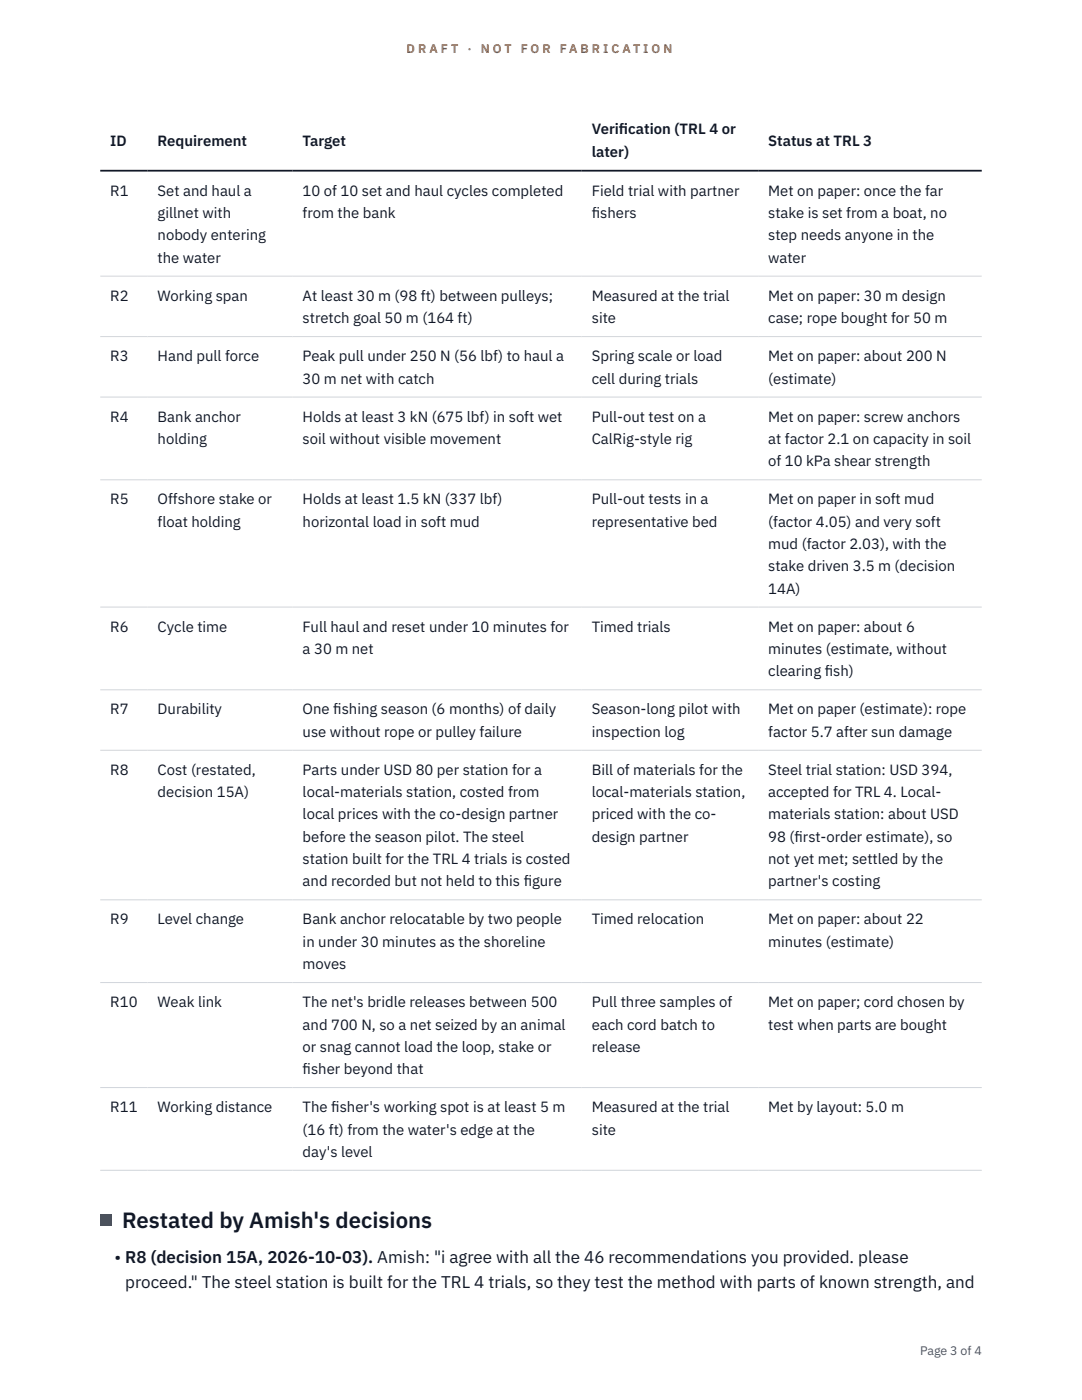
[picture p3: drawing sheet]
<svg xmlns="http://www.w3.org/2000/svg" width="216mm" height="279mm" viewBox="0 0 216 279" stroke-linecap="round" stroke-linejoin="round" font-family="sans-serif">
<defs><g id="words">
<text font-size="4.4" fill="#111827" x="24.4" y="245.1">Restated by Amish's decisions</text>
<g font-size="3.4" fill="#111827">
<text x="22.9" y="252">• R8 (decision 15A, 2026-10-03). Amish: &quot;i agree with all the 46 recommendations you provided. please</text>
<text x="25" y="257.1">proceed.&quot; The steel station is built for the TRL 4 trials, so they test the method with parts of known strength, and</text>
</g>
<g font-size="3" fill="#111827">
<text x="22" y="29.1">ID</text>
<text x="31.5" y="29.1">Requirement</text>
<text x="60.4" y="29.1">Target</text>
<text x="118.1" y="26.8">Verif</text>
<text x="123.5" y="26.8">ication (TRL 4 or</text>
<text x="153.3" y="29.1">Status at TRL 3</text>
<text x="118.1" y="31.3">later)</text>
<text x="22" y="39.1">R1</text>
<text x="31.5" y="39.1">Set and haul a</text>
<text x="60.4" y="39.1">10 of 10 set and haul cycles completed</text>
<text x="118.1" y="39.1">Field trial with partner</text>
<text x="153.3" y="39.1">Met on paper: once the far</text>
<text x="31.5" y="43.5">gillnet with</text>
<text x="31.5" y="48">nobody entering</text>
<text x="60.4" y="43.5">from the bank</text>
<text x="118.1" y="43.5">f</text>
<text x="118.1" y="43.5">ishers</text>
<text x="153.3" y="43.5">stake is set from a boat, no</text>
<text x="153.3" y="48">step needs anyone in the</text>
<text x="31.5" y="52.4">the water</text>
<text x="153.3" y="52.4">water</text>
<text x="22" y="60">R2</text>
<text x="31.5" y="60">Working span</text>
<text x="60.4" y="60">At least 30 m (98 ft) between pulleys;</text>
<text x="60.4" y="64.5">stretch goal 50 m (164 ft)</text>
<text x="118.1" y="60">Measured at the trial</text>
<text x="118.1" y="64.5">site</text>
<text x="153.3" y="60">Met on paper: 30 m design</text>
<text x="153.3" y="64.5">case; rope bought for 50 m</text>
<text x="22" y="72.1">R3</text>
<text x="31.5" y="72.1">Hand pull force</text>
<text x="60.4" y="72.1">Peak pull under 250 N (56 lbf) to haul a</text>
<text x="60.4" y="76.5">30 m net with catch</text>
<text x="118.1" y="72.1">Spring scale or load</text>
<text x="118.1" y="76.5">cell during trials</text>
<text x="153.3" y="72.1">Met on paper: about 200 N</text>
<text x="153.3" y="76.5">(estimate)</text>
<text x="22" y="84.2">R4</text>
<text x="31.5" y="84.2">Bank anchor</text>
<text x="31.5" y="88.6">holding</text>
<text x="60.4" y="84.2">Holds at least 3 kN (675 lbf) in soft wet</text>
<text x="60.4" y="88.6">soil without visible movement</text>
<text x="118.1" y="84.2">Pull-out test on a</text>
<text x="118.1" y="88.6">CalRig-style rig</text>
<text x="153.3" y="84.2">Met on paper: screw anchors</text>
<text x="153.3" y="88.6">at factor 2.1 on capacity in soil</text>
<text x="153.3" y="93.1">of 10 kPa shear strength</text>
<text x="22" y="100.7">R5</text>
<text x="31.5" y="100.7">Offshore stake or</text>
<text x="60.4" y="100.7">Holds at least 1.5 kN (337 lbf)</text>
<text x="118.1" y="100.7">Pull-out tests in a</text>
<text x="153.3" y="100.7">Met on paper in soft mud</text>
<text x="31.5" y="105.1">float holding</text>
<text x="60.4" y="105.1">horizontal load in soft mud</text>
<text x="118.1" y="105.1">representative bed</text>
<text x="153.3" y="105.1">(factor 4.05) and very soft</text>
<text x="153.3" y="109.6">mud (factor 2.03), with the</text>
<text x="153.3" y="114">stake driven 3.5 m (decision</text>
<text x="153.3" y="118.5">14A)</text>
<text x="22" y="126.1">R6</text>
<text x="31.5" y="126.1">Cycle time</text>
<text x="60.4" y="126.1">Full haul and reset under 10 minutes for</text>
<text x="60.4" y="130.5">a 30 m net</text>
<text x="118.1" y="126.1">Timed trials</text>
<text x="153.3" y="126.1">Met on paper: about 6</text>
<text x="153.3" y="130.5">minutes (estimate, without</text>
<text x="153.3" y="135">clearing f</text>
<text x="164.6" y="135">ish)</text>
<text x="22" y="142.6">R7</text>
<text x="31.5" y="142.6">Durability</text>
<text x="60.4" y="142.6">One f</text>
<text x="66.5" y="142.6">ishing season (6 months) of daily</text>
<text x="118.1" y="142.6">Season-long pilot with</text>
<text x="153.3" y="142.6">Met on paper (estimate): rope</text>
<text x="60.4" y="147">use without rope or pulley failure</text>
<text x="118.1" y="147">inspection log</text>
<text x="153.3" y="147">factor 5.7 after sun damage</text>
<text x="22" y="154.7">R8</text>
<text x="31.5" y="154.7">Cost (restated,</text>
<text x="60.4" y="154.7">Parts under USD 80 per station for a</text>
<text x="118.1" y="154.7">Bill of materials for the</text>
<text x="153.3" y="154.7">Steel trial station: USD 394,</text>
<text x="31.5" y="159.1">decision 15A)</text>
<text x="60.4" y="159.1">local-materials station, costed from</text>
<text x="118.1" y="159.1">local-materials station,</text>
<text x="153.3" y="159.1">accepted for TRL 4. Local-</text>
<text x="60.4" y="163.5">local prices with the co-design partner</text>
<text x="60.4" y="168">before the season pilot. The steel</text>
<text x="118.1" y="163.5">priced with the co-</text>
<text x="118.1" y="168">design partner</text>
<text x="153.3" y="163.5">materials station: about USD</text>
<text x="153.3" y="168">98 (f</text>
<text x="158.5" y="168">irst-order estimate), so</text>
<text x="60.4" y="172.4">station built for the TRL 4 trials is costed</text>
<text x="153.3" y="172.4">not yet met; settled by the</text>
<text x="60.4" y="176.9">and recorded but not held to this f</text>
<text x="104.5" y="176.9">igure</text>
<text x="153.3" y="176.9">partner's costing</text>
<text x="22" y="184.5">R9</text>
<text x="31.5" y="184.5">Level change</text>
<text x="60.4" y="184.5">Bank anchor relocatable by two people</text>
<text x="118.1" y="184.5">Timed relocation</text>
<text x="153.3" y="184.5">Met on paper: about 22</text>
<text x="60.4" y="188.9">in under 30 minutes as the shoreline</text>
<text x="153.3" y="188.9">minutes (estimate)</text>
<text x="60.4" y="193.4">moves</text>
<text x="22" y="201">R10</text>
<text x="31.5" y="201">Weak link</text>
<text x="60.4" y="201">The net's bridle releases between 500</text>
<text x="118.1" y="201">Pull three samples of</text>
<text x="153.3" y="201">Met on paper; cord chosen by</text>
<text x="60.4" y="205.5">and 700 N, so a net seized by an animal</text>
<text x="60.4" y="209.9">or snag cannot load the loop, stake or</text>
<text x="118.1" y="205.5">each cord batch to</text>
<text x="118.1" y="209.9">release</text>
<text x="153.3" y="205.5">test when parts are bought</text>
<text x="60.4" y="214.3">f</text>
<text x="60.4" y="214.3">isher beyond that</text>
<text x="22" y="222">R11</text>
<text x="31.5" y="222">Working distance</text>
<text x="60.4" y="222">The f</text>
<text x="66.1" y="222">isher's working spot is at least 5 m</text>
<text x="118.1" y="222">Measured at the trial</text>
<text x="153.3" y="222">Met by layout: 5.0 m</text>
<text x="60.4" y="226.4">(16 ft) from the water's edge at the</text>
<text x="118.1" y="226.4">site</text>
<text x="60.4" y="230.9">day's level</text>
</g>
<g font-size="2.5" fill="#b45309">
<text x="81.1" y="10.5">D R A F T</text>
<text x="93.3" y="10.5">·</text>
<text x="95.9" y="10.5">N O T</text>
<text x="103.9" y="10.5">F O R</text>
<text x="111.7" y="10.5">F A B R I C A T I O N</text>
</g>
<text font-size="2.5" fill="#4b5563" x="183.6" y="270.3">Page 3 of 4</text>
</g></defs>
<path d="M20 55.1h175.9M20 67.2h175.9M20 79.2h175.9M20 95.8h175.9M20 121.2h175.9M20 137.7h175.9M20 149.7h175.9M20 179.6h175.9M20 196.1h175.9M20 217h175.9M20 233.6h175.9" fill="none" stroke="#d1d5db" stroke-width=".2"/>
<path d="M20 34.1h175.9" fill="none" stroke="#111827" stroke-width=".35"/>
<path d="M20 242.5h2.2v2.2h-2.2z" fill="#0f766e"/>
<use href="#words"/>
</svg>
